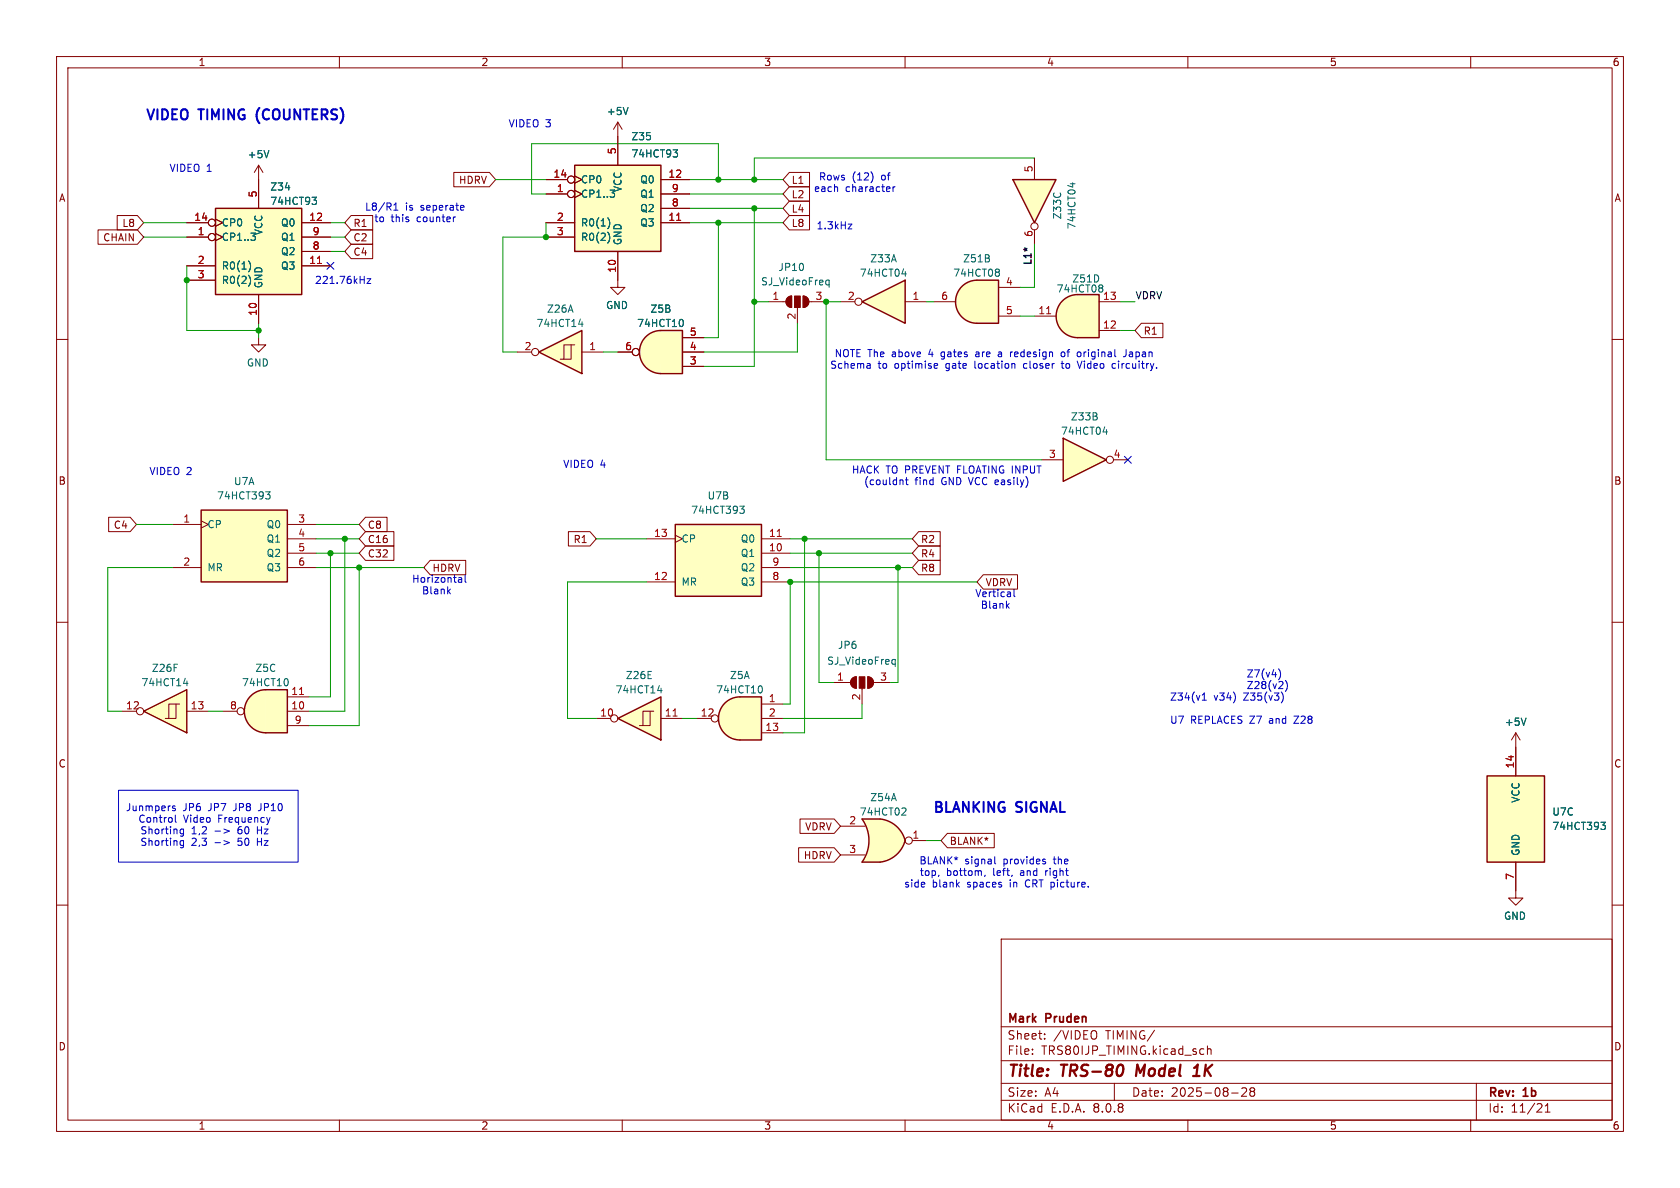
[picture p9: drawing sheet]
<svg xmlns="http://www.w3.org/2000/svg" width="297mm" height="210mm" viewBox="0 0 297 210" stroke-linecap="round" stroke-linejoin="round" font-family="sans-serif">
<defs><g id="words">
<g font-size="2.8" fill="#840000">
<text x="178" y="190.9">Title:</text>
<text x="187.7" y="190.9">TRS-80</text>
<text x="201.7" y="190.9">Model</text>
<text x="212.7" y="190.9">1K</text>
</g>
<g font-size="2.5" fill="#0000c2">
<text x="25.7" y="21.3">VIDEO</text>
<text x="35.3" y="21.3">TIMING</text>
<text x="46.1" y="21.3">(COUNTERS)</text>
<text x="164.8" y="143.8">BLANKING</text>
<text x="179.8" y="143.8">SIGNAL</text>
</g>
<g font-size="2.1" fill="#840000">
<text x="178" y="184">Sheet:</text>
<text x="178" y="181.2">Mark</text>
<text x="185" y="181.2">Pruden</text>
<text x="186.2" y="184">/VIDEO</text>
<text x="195.5" y="184">TIMING/</text>
<text x="178" y="186.7">File:</text>
<text x="184.1" y="186.7">TRS80IJP_TIMING.kicad_sch</text>
<text x="178" y="196.9">KiCad</text>
<text x="178" y="194.1">Size:</text>
<text x="184.7" y="194.1">A4</text>
<text x="185.7" y="196.9">E.D.A.</text>
<text x="193.3" y="196.9">8.0.8</text>
<text x="200" y="194.1">Date:</text>
<text x="207" y="194.1">2025-08-28</text>
<text x="263" y="194.3">Rev:</text>
<text x="263" y="196.9">Id:</text>
<text x="267.1" y="196.9">11/21</text>
<text x="269.4" y="194.3">1b</text>
</g>
<g font-size="1.8" fill="#840000">
<text x="35" y="11.9">1</text>
<text x="85" y="11.9">2</text>
<text x="135" y="11.9">3</text>
<text x="185" y="11.9">4</text>
<text x="235" y="11.9">5</text>
<text x="285" y="11.9">6</text>
<text x="10.3" y="35.9">A</text>
<text x="81" y="32.7">HDRV</text>
<text x="139.9" y="35.2">L2</text>
<text x="139.9" y="32.7">L1</text>
<text x="285.3" y="35.9">A</text>
<text x="21.5" y="40.3">L8</text>
<text x="62.4" y="40.3">R1</text>
<text x="139.9" y="40.3">L8</text>
<text x="139.9" y="37.8">L4</text>
<text x="18.1" y="42.9">CHAIN</text>
<text x="62.4" y="42.9">C2</text>
<text x="62.4" y="45.4">C4</text>
<text x="202.1" y="59.4">R1</text>
<text x="10.3" y="85.9">B</text>
<text x="285.3" y="85.9">B</text>
<text x="20" y="93.7">C4</text>
<text x="64.9" y="93.7">C8</text>
<text x="64.9" y="96.2">C16</text>
<text x="64.9" y="98.7">C32</text>
<text x="101.3" y="96.2">R1</text>
<text x="162.7" y="96.2">R2</text>
<text x="162.7" y="101.3">R8</text>
<text x="162.7" y="98.7">R4</text>
<text x="10.3" y="135.9">C</text>
<text x="285.3" y="135.9">C</text>
<text x="142.2" y="147">VDRV</text>
<text x="167.8" y="149.5">BLANK*</text>
<text x="142" y="152.1">HDRV</text>
<text x="10.3" y="185.9">D</text>
<text x="285.3" y="185.9">D</text>
<text x="35" y="199.9">1</text>
<text x="85" y="199.9">2</text>
<text x="135" y="199.9">3</text>
<text x="185" y="199.9">4</text>
<text x="235" y="199.9">5</text>
<text x="285" y="199.9">6</text>
</g>
<g font-size="1.8" fill="#0000c2">
<text x="89.8" y="22.7">VIDEO 3</text>
<text x="29.9" y="30.6">VIDEO 1</text>
<text x="143.8" y="34.1">each</text>
<text x="144.7" y="32.1">Rows</text>
<text x="149.4" y="34.1">character</text>
<text x="150.6" y="32.1">(12)</text>
<text x="155.9" y="32.1">of</text>
<text x="64.4" y="37.4">L8/R1</text>
<text x="66.1" y="39.5">to</text>
<text x="69.1" y="39.5">this</text>
<text x="71.7" y="37.4">is</text>
<text x="73.8" y="39.5">counter</text>
<text x="74.5" y="37.4">seperate</text>
<text x="144.3" y="40.7">1.3kHz</text>
<text x="55.6" y="50.4">221.76kHz</text>
<text x="146.7" y="65.4">Schema</text>
<text x="147.5" y="63.3">NOTE The</text>
<text x="155.2" y="65.4">to</text>
<text x="157.8" y="63.3">above</text>
<text x="158.3" y="65.4">optimise</text>
<text x="164.5" y="63.3">4</text>
<text x="166.8" y="63.3">gates</text>
<text x="167.5" y="65.4">gate</text>
<text x="172.8" y="65.4">location</text>
<text x="173.1" y="63.3">are</text>
<text x="179.7" y="63.3">redesign</text>
<text x="181.6" y="65.4">closer</text>
<text x="188.6" y="65.4">to</text>
<text x="188.9" y="63.3">of</text>
<text x="191.6" y="65.4">Video</text>
<text x="191.9" y="63.3">original</text>
<text x="197.9" y="65.4">circuitry.</text>
<text x="200.3" y="63.3">Japan</text>
<text x="99.5" y="82.9">VIDEO 4</text>
<text x="150.5" y="83.9">HACK TO PREVENT FLOATING INPUT</text>
<text x="26.3" y="84.2">VIDEO 2</text>
<text x="152.6" y="86">(couldnt</text>
<text x="161.7" y="86">find</text>
<text x="166.5" y="86">GND VCC easily)</text>
<text x="76.4" y="101.3">HDRV</text>
<text x="72.8" y="103.2">Horizontal</text>
<text x="74.5" y="105.3">Blank</text>
<text x="172.3" y="105.8">Vertical</text>
<text x="173.3" y="107.8">Blank</text>
<text x="174.1" y="103.8">VDRV</text>
<text x="223.1" y="120">Z7(v4)</text>
<text x="206.8" y="124.1">Z34(v1</text>
<text x="214.6" y="124.1">v34)</text>
<text x="220" y="124.1">Z35(v3)</text>
<text x="223.1" y="122">Z28(v2)</text>
<text x="206.8" y="128.1">U7</text>
<text x="210.5" y="128.1">REPLACES Z7</text>
<text x="224.7" y="128.1">and</text>
<text x="229.3" y="128.1">Z28</text>
<text x="22.2" y="143.6">Junmpers</text>
<text x="32.3" y="143.6">JP6</text>
<text x="37" y="143.6">JP7</text>
<text x="41.6" y="143.6">JP8</text>
<text x="46.2" y="143.6">JP10</text>
<text x="24.4" y="145.6">Control</text>
<text x="24.7" y="147.7">Shorting</text>
<text x="24.7" y="149.7">Shorting</text>
<text x="32.4" y="145.6">Video</text>
<text x="33.8" y="147.7">1,2</text>
<text x="33.8" y="149.7">2,3</text>
<text x="38.7" y="145.6">Frequency</text>
<text x="42.3" y="147.7">60</text>
<text x="42.3" y="149.7">50</text>
<text x="45.9" y="147.7">Hz</text>
<text x="45.9" y="149.7">Hz</text>
<text x="162.4" y="153">BLANK*</text>
<text x="162.5" y="155">top,</text>
<text x="167.3" y="155">bottom,</text>
<text x="170.6" y="153">signal</text>
<text x="175.7" y="155">left,</text>
<text x="177.5" y="153">provides</text>
<text x="180.7" y="155">and</text>
<text x="185.3" y="155">right</text>
<text x="186.6" y="153">the</text>
<text x="159.8" y="157.1">side</text>
<text x="164.8" y="157.1">blank</text>
<text x="171.1" y="157.1">spaces</text>
<text x="178.8" y="157.1">in</text>
<text x="181.7" y="157.1">CRT picture.</text>
</g>
<g font-size="1.8" fill="#006464">
<text x="107.2" y="20.5">+5V</text>
<text x="43.7" y="28.2">+5V</text>
<text x="111.5" y="25">Z35</text>
<text x="111.5" y="28">74HCT93</text>
<text x="47.7" y="33.9">Z34</text>
<text x="102.6" y="35.2">CP1..3</text>
<text x="102.6" y="32.6">CP0</text>
<text x="110.1" y="34.1" transform="rotate(-90 110.1 34.1)">VCC</text>
<text x="113.1" y="32.6">Q0</text>
<text x="113.1" y="35.2">Q1</text>
<text x="39.1" y="40.2">CP0</text>
<text x="46.6" y="41.7" transform="rotate(-90 46.6 41.7)">VCC</text>
<text x="47.7" y="36.4">74HCT93</text>
<text x="49.6" y="40.2">Q0</text>
<text x="102.6" y="40.2">R0(1)</text>
<text x="113.1" y="40.2">Q3</text>
<text x="113.1" y="37.7">Q2</text>
<text x="187.8" y="38.9" transform="rotate(-90 187.8 38.9)">Z33C</text>
<text x="190.3" y="40.6" transform="rotate(-90 190.3 40.6)">74HCT04</text>
<text x="39.1" y="42.8">CP1..3</text>
<text x="39.1" y="47.9">R0(1)</text>
<text x="49.6" y="47.9">Q3</text>
<text x="49.6" y="45.3">Q2</text>
<text x="49.6" y="42.8">Q1</text>
<text x="102.6" y="42.8">R0(2)</text>
<text x="110.1" y="43.4" transform="rotate(-90 110.1 43.4)">GND</text>
<text x="153.7" y="46.6">Z33A</text>
<text x="170.2" y="46.6">Z51B</text>
<text x="39.1" y="50.4">R0(2)</text>
<text x="46.6" y="51.1" transform="rotate(-90 46.6 51.1)">GND</text>
<text x="134.4" y="50.6">SJ_VideoFreq</text>
<text x="137.5" y="48.1">JP10</text>
<text x="151.9" y="49.1">74HCT04</text>
<text x="168.4" y="49.1">74HCT08</text>
<text x="186.7" y="51.9">74HCT08</text>
<text x="189.5" y="50.1">Z51D</text>
<text x="194.9" y="53.1">13</text>
<text x="94.8" y="58">74HCT14</text>
<text x="96.6" y="55.5">Z26A</text>
<text x="107" y="54.8">GND</text>
<text x="112.5" y="58">74HCT10</text>
<text x="114.9" y="55.5">Z5B</text>
<text x="43.5" y="65">GND</text>
<text x="187.5" y="77.1">74HCT04</text>
<text x="189.2" y="74.5">Z33B</text>
<text x="38.3" y="88.5">74HCT393</text>
<text x="41.3" y="86">U7A</text>
<text x="125" y="88.5">U7B</text>
<text x="36.6" y="93.6">CP</text>
<text x="47" y="93.6">Q0</text>
<text x="122.1" y="91">74HCT393</text>
<text x="36.6" y="101.2">MR</text>
<text x="47" y="96.1">Q1</text>
<text x="47" y="98.7">Q2</text>
<text x="47" y="101.2">Q3</text>
<text x="120.4" y="96.1">CP</text>
<text x="130.9" y="98.7">Q1</text>
<text x="130.9" y="96.1">Q0</text>
<text x="130.9" y="101.2">Q2</text>
<text x="120.4" y="103.7">MR</text>
<text x="130.9" y="103.7">Q3</text>
<text x="26.7" y="119">Z26F</text>
<text x="45" y="119">Z5C</text>
<text x="146.1" y="117.7">SJ_VideoFreq</text>
<text x="148" y="114.9">JP6</text>
<text x="24.9" y="121.5">74HCT14</text>
<text x="42.7" y="121.5">74HCT10</text>
<text x="108.7" y="122.8">74HCT14</text>
<text x="110.5" y="120.2">Z26E</text>
<text x="126.5" y="122.8">74HCT10</text>
<text x="129" y="120.2">Z5A</text>
<text x="265.9" y="128.5">+5V</text>
<text x="153.7" y="141.8">Z54A</text>
<text x="268.8" y="142" transform="rotate(-90 268.8 142)">VCC</text>
<text x="151.9" y="144.4">74HCT02</text>
<text x="274.3" y="144.4">U7C</text>
<text x="274.3" y="146.9">74HCT393</text>
<text x="268.8" y="151.4" transform="rotate(-90 268.8 151.4)">GND</text>
<text x="265.8" y="162.8">GND</text>
</g>
<g font-size="1.8" fill="#a90000">
<text x="109" y="27.4" transform="rotate(-90 109 27.4)">5</text>
<text x="45.5" y="35" transform="rotate(-90 45.5 35)">5</text>
<text x="97.7" y="31.5">14</text>
<text x="98.4" y="34">1</text>
<text x="118.1" y="31.5">12</text>
<text x="118.7" y="34">9</text>
<text x="182.6" y="30.6" transform="rotate(-90 182.6 30.6)">5</text>
<text x="34.2" y="39.1">14</text>
<text x="34.9" y="41.7">1</text>
<text x="54.6" y="39.1">12</text>
<text x="55.2" y="41.7">9</text>
<text x="98.4" y="39.1">2</text>
<text x="98.4" y="41.7">3</text>
<text x="118.1" y="39.1">11</text>
<text x="118.7" y="36.6">8</text>
<text x="182.6" y="42" transform="rotate(-90 182.6 42)">6</text>
<text x="34.9" y="46.7">2</text>
<text x="54.6" y="46.7">11</text>
<text x="55.2" y="44.2">8</text>
<text x="34.9" y="49.3">3</text>
<text x="109" y="48.3" transform="rotate(-90 109 48.3)">10</text>
<text x="136.5" y="53.1">1</text>
<text x="144.1" y="53.1">3</text>
<text x="149.8" y="53.1">2</text>
<text x="161.2" y="53.1">1</text>
<text x="166.3" y="53.1">6</text>
<text x="177.7" y="50.5">4</text>
<text x="45.5" y="55.9" transform="rotate(-90 45.5 55.9)">10</text>
<text x="121.8" y="59.4">5</text>
<text x="140.7" y="56.6" transform="rotate(-90 140.7 56.6)">2</text>
<text x="177.7" y="55.6">5</text>
<text x="183.5" y="55.6">11</text>
<text x="194.9" y="58.2">12</text>
<text x="92.6" y="62">2</text>
<text x="104.1" y="62">1</text>
<text x="110.4" y="62">6</text>
<text x="121.8" y="64.5">3</text>
<text x="121.8" y="62">4</text>
<text x="185.3" y="81">3</text>
<text x="196.8" y="81">4</text>
<text x="32.3" y="92.5">1</text>
<text x="52.6" y="92.5">3</text>
<text x="52.6" y="95">4</text>
<text x="115.5" y="95">13</text>
<text x="135.8" y="95">11</text>
<text x="32.3" y="100.1">2</text>
<text x="52.6" y="97.5">5</text>
<text x="52.6" y="100.1">6</text>
<text x="135.8" y="97.5">10</text>
<text x="136.5" y="100.1">9</text>
<text x="115.5" y="102.6">12</text>
<text x="136.5" y="102.6">8</text>
<text x="22.2" y="125.5">12</text>
<text x="33.6" y="125.5">13</text>
<text x="40.6" y="125.5">8</text>
<text x="51.4" y="125.5">10</text>
<text x="51.4" y="122.9">11</text>
<text x="135.8" y="124.2">1</text>
<text x="147.9" y="120.4">1</text>
<text x="152.1" y="123.9" transform="rotate(-90 152.1 123.9)">2</text>
<text x="155.5" y="120.4">3</text>
<text x="52" y="128">9</text>
<text x="106" y="126.7">10</text>
<text x="117.4" y="126.7">11</text>
<text x="123.8" y="126.7">12</text>
<text x="135.2" y="129.3">13</text>
<text x="135.8" y="126.7">2</text>
<text x="267.7" y="135.9" transform="rotate(-90 267.7 135.9)">14</text>
<text x="150" y="145.8">2</text>
<text x="161.2" y="148.3">1</text>
<text x="150" y="150.9">3</text>
<text x="267.7" y="155.6" transform="rotate(-90 267.7 155.6)">7</text>
</g>
<g font-size="1.8" fill="#0f0f0f">
<text x="182.4" y="47" transform="rotate(-90 182.4 47)">L1*</text>
<text x="200.7" y="53">VDRV</text>
</g>
</g></defs>
<g fill="none" stroke="#840000" stroke-width=".18">
<path d="M10 10h277v190h-277zM12 12h273v186h-273zM60 10v2M110 10v2M160 10v2M210 10v2M260 10v2M10 60h2M285 60h2M10 110h2M285 110h2M10 160h2"/>
<path d="M177 166h108v32h-108zM285 160h2M60 198v2M110 198v2M160 198v2M177 194.5h108M177 191.5h108M177 187.5h108M177 181.5h108M182.5 186.3v.1M182.5 185.5v.1M184.7 183.6v.1"/>
<path d="M184.7 182.8v.1M197 191.5v3M210 198v2M212.4 185.4l.4 .1M212.8 186.3l-.4 .1M213.5 185.5l.2-.1 .3 .1 .1 .9M213.5 184.9v1.5M217.7 193.2h1.2M219.5 192.4l.6-.1 .2 .1 .1 .3-.9 1.1h.9M221.2 192.9l-.2-.2 .2-.4 .5 .1 .1 .2-.3 .3M221.2 192.9l-.2 .3v.5l.2 .1 .5-.1 .1-.2-.1-.4-.2-.2M221.2 192.9h.3"/>
<path d="M260 198v2M261 191.5v6.5M273.2 196.6h.8M273.2 195.5l.4-.4v1.5"/>
</g>
<path d="M198.4 188.3a1.31 1.31 0 0 1 0 1.5M201.1 188.2l-.3 2M210.9 190.2h1.2M211.1 188.8l.6-.6-.2 2" fill="none" stroke="#840000" stroke-width=".4"/>
<path d="M95.2 62.2l7.7-3.8v7.6z" fill="#ffffc2"/>
<path d="M95.2 62.2l7.7-3.8v7.6z" fill="none" stroke="#840000" stroke-width=".25"/>
<g fill="none" stroke="#840000" stroke-width=".18">
<path d="M109.2 21.6l-.7 1.3M109.2 21.6v2.5M109.2 21.6l.8 1.3M45.7 59.7v1.3h1.3l-1.3 1.2-1.3-1.2h1.3M91.4 62.2h2.6M101 61v2.5h-1.3M101.6 61h-1.9v2.5h-.6M102.9 62.2h3.8"/>
<circle cx="94.6" cy="62.2" r=".63"/>
</g>
<path d="M111 19l-.4 1.3M102.3 57.3h.8M102.9 56.9v.8" fill="none" stroke="#006464" stroke-width=".18"/>
<path d="M119.4 92.7h15.2v12.7h-15.2z" fill="#ffffc2"/>
<path d="M119.4 92.7h15.2v12.7h-15.2z" fill="none" stroke="#840000" stroke-width=".25"/>
<path d="M114.3 95.3h5.1M119.4 94.6l1.2 .7-1.2 .6M134.6 97.8h5.1M134.6 95.3h5.1M114.3 102.9h5.1M134.6 102.9h5.1M134.6 100.3h5.1" fill="none" stroke="#840000" stroke-width=".18"/>
<path d="M137.4 94.8h.7" fill="none" stroke="#a90000" stroke-width=".18"/>
<path d="M130.8 89.5h.8l-.5 .5 .4 .1 .1 .4-.3 .2h-.3" fill="none" stroke="#006464" stroke-width=".18"/>
<path d="M155 147.2l5 1.4a5.2 5.2 0 0 1-4.4 3.8z" fill="#ffffc2" stroke="#ffffc2" stroke-width=".18"/>
<path d="M152.4 152.4h3.2M152.4 144.8h3.2" fill="none" stroke="#ffffc2" stroke-width=".18"/>
<path d="M152.4 144.8h3.2v7.6h-3.2a6.7 6.7 0 0 0 0-7.6z" fill="#ffffc2"/>
<path d="M155.6 144.8a5.1 5.1 0 0 1 4.4 3.8l-5 1.3z" fill="#ffffc2" stroke="#ffffc2" stroke-width=".18"/>
<path d="M155.6 144.8h-3.2a6.6 6.6 0 0 1 0 7.6h3.2M155.6 144.8a5.1 5.1 0 0 1 4.4 3.8 5.2 5.2 0 0 1-4.4 3.8" fill="none" stroke="#840000" stroke-width=".25"/>
<g fill="none" stroke="#840000" stroke-width=".18">
<path d="M148.6 146.1h4.3M148.6 151.1h4.3M161.3 148.6h2.5"/>
<circle cx="160.7" cy="148.6" r=".63"/>
</g>
<path d="M159.9 142.8l.3 .3-.1 .3-.7 .7h.8" fill="none" stroke="#006464" stroke-width=".18"/>
<path d="M188 77.5l7.6 3.8-7.6 3.8z" fill="#ffffc2"/>
<path d="M188 77.5l7.6 3.8-7.6 3.8z" fill="none" stroke="#840000" stroke-width=".25"/>
<g fill="none" stroke="#840000" stroke-width=".18">
<path d="M184.1 81.3h3.9M196.8 81.3h2.6"/>
<circle cx="196.2" cy="81.3" r=".63"/>
</g>
<path d="M195 76.4h.8M195.6 75.9v.9" fill="none" stroke="#006464" stroke-width=".18"/>
<path d="M101.6 29.2h15.2v15.3h-15.2z" fill="#ffffc2"/>
<path d="M101.6 29.2h15.2v15.3h-15.2z" fill="none" stroke="#840000" stroke-width=".25"/>
<g fill="none" stroke="#840000" stroke-width=".18">
<path d="M96.5 34.3h3.8M96.5 39.4h5.1M96.5 31.8h3.8M101.6 33.7l1.3 .6-1.3 .6M101.6 31.1l1.3 .7-1.3 .6M109.2 24.1v5.1M116.8 34.3h5.1M116.8 39.4h5.1M116.8 31.8h5.1M116.8 36.8h5.1M96.5 41.9h5.1M109.2 44.5v5"/>
<circle cx="101" cy="34.3" r=".63"/>
<circle cx="101" cy="31.7" r=".63"/>
</g>
<path d="M107.5 38.6a1.49 1.49 0 0 1 0 1.8M107.9 33.6h.7M108.6 34.6l-.1 .2M119 26.5h.8l-.4 .5M119.5 27l.3 .2v.3l-.3 .3M107.5 41.1a1.49 1.49 0 0 1 0 1.8" fill="none" stroke="#006464" stroke-width=".18"/>
<path d="M119.6 39h.7" fill="none" stroke="#a90000" stroke-width=".18"/>
<path d="M187.8 53.2a3.8 3.8 0 0 1 2.7-1.1v7.6a3.8 3.8 0 0 1-3.5-2.4 3.8 3.8 0 0 1 .8-4.1z" fill="#ffffc2" stroke="#ffffc2" stroke-width=".18"/>
<path d="M190.5 52.1h3.8v7.6h-3.8z" fill="#ffffc2"/>
<path d="M187.8 53.2a3.8 3.8 0 0 1 2.7-1.1h3.8v7.6h-3.8a3.8 3.8 0 0 1-3.5-2.4 3.8 3.8 0 0 1 .8-4.1z" fill="none" stroke="#840000" stroke-width=".25"/>
<path d="M182.9 55.9h3.8M194.3 58.4h3.8M194.3 53.3h3.8" fill="none" stroke="#840000" stroke-width=".18"/>
<path d="M185 55.5h.8" fill="none" stroke="#a90000" stroke-width=".18"/>
<path d="M194.7 50.4l.3 .2-.3 .3 .3 .2v.3" fill="none" stroke="#006464" stroke-width=".18"/>
<path d="M35.6 90.2h15.2v12.7h-15.2z" fill="#ffffc2"/>
<path d="M35.6 90.2h15.2v12.7h-15.2z" fill="none" stroke="#840000" stroke-width=".25"/>
<g fill="none" stroke="#840000" stroke-width=".18">
<path d="M45.7 29.2l-.7 1.3M45.7 29.2v2.6M45.7 29.2l.8 1.3M109.2 49.5v1.3h1.3l-1.3 1.3-1.3-1.3h1.3M30.5 92.7h5.1M35.6 92.1l1.2 .6-1.2 .6M50.8 92.7h5.1M50.8 95.3h5.1M50.8 97.8h5.1M30.5 100.3h5.1M50.8 100.3h5.1M150.7 119.9l.7-.3v2.1a1.02 1.02 0 0 1-.9-.7 1.02 1.02 0 0 1 .2-1.1z"/>
<path d="M153.4 119.6a1.02 1.02 0 0 1 1 1.1 1.02 1.02 0 0 1-1 1zM147.3 120.7h3.1M152.4 121.7v2.8M154.4 120.7h3.1"/>
</g>
<path d="M47.5 26.6l-.4 1.3M47 86.9h.7l-.4 .5 .4 .1v.5l-.2 .2h-.4M157.8 117.4h.5M157.8 116.6h.5M158.3 116.6v1.2" fill="none" stroke="#006464" stroke-width=".18"/>
<g fill="#840000" stroke="#840000" stroke-width=".18">
<path d="M150.7 119.9l.7-.3v2.1a1.02 1.02 0 0 1-.9-.7 1.02 1.02 0 0 1 .2-1.1z"/>
<path d="M151.9 119.6h1v2.1h-1z"/>
<path d="M153.4 119.6a1.02 1.02 0 0 1 1 1.1 1.02 1.02 0 0 1-1 1z"/>
</g>
<path d="M170 50.7a3.8 3.8 0 0 1 2.7-1.2v7.7a3.8 3.8 0 0 1-3.5-2.4 3.8 3.8 0 0 1 .8-4.1z" fill="#ffffc2" stroke="#ffffc2" stroke-width=".18"/>
<path d="M172.7 49.5h3.8v7.7h-3.8z" fill="#ffffc2"/>
<path d="M170 50.7a3.8 3.8 0 0 1 2.7-1.2h3.8v7.7h-3.8a3.8 3.8 0 0 1-3.5-2.4 3.8 3.8 0 0 1 .8-4.1z" fill="none" stroke="#840000" stroke-width=".25"/>
<path d="M135.9 53.3h3M139.2 52.6l.8-.3v2.1a1.02 1.02 0 0 1-1-.7 1.02 1.02 0 0 1 .2-1.1zM141 54.4v2.8M142 52.3a1.02 1.02 0 0 1 1 1 1.02 1.02 0 0 1-1 1.1zM143 53.3h3M165.1 53.3h3.8M176.5 50.8h3.8M176.5 55.9h3.8" fill="none" stroke="#840000" stroke-width=".18"/>
<path d="M146.1 50.3h.5M146.1 49.6h.5M146.6 49.5v1.3M176.4 47.6l.3 .2-.3 .3 .3 .3v.2l-.3 .2" fill="none" stroke="#006464" stroke-width=".18"/>
<g fill="#840000" stroke="#840000" stroke-width=".18">
<path d="M139.2 52.6l.8-.3v2.1a1.02 1.02 0 0 1-1-.7 1.02 1.02 0 0 1 .2-1.1z"/>
<path d="M140.5 52.3h1v2.1h-1z"/>
<path d="M142 52.3a1.02 1.02 0 0 1 1 1 1.02 1.02 0 0 1-1 1.1z"/>
</g>
<path d="M179.1 31.8h7.6l-3.8 7.6z" fill="#ffffc2"/>
<path d="M179.1 31.8h7.6l-3.8 7.6z" fill="none" stroke="#840000" stroke-width=".25"/>
<g fill="none" stroke="#840000" stroke-width=".18">
<path d="M182.9 27.9v3.9M182.9 40.6v2.6"/>
<circle cx="182.9" cy="40" r=".63"/>
</g>
<path d="M189.2 32.5h.9M189.6 32.3v.8" fill="none" stroke="#006464" stroke-width=".18"/>
<path d="M152.4 53.3l7.6-3.8v7.7z" fill="#ffffc2"/>
<path d="M152.4 53.3l7.6-3.8v7.7z" fill="none" stroke="#840000" stroke-width=".25"/>
<g fill="none" stroke="#840000" stroke-width=".18">
<path d="M148.6 53.3h2.5M160 53.3h3.8"/>
<circle cx="151.8" cy="53.3" r=".63"/>
</g>
<path d="M159.4 48.4h.8M160.1 48v.8" fill="none" stroke="#006464" stroke-width=".18"/>
<path d="M262.9 137.2h10.1v15.2h-10.1z" fill="#ffffc2"/>
<path d="M262.9 137.2h10.1v15.2h-10.1z" fill="none" stroke="#840000" stroke-width=".25"/>
<path d="M268 129.5v7.7M268 129.5l-.8 1.3M268 129.5l.7 1.3M268 152.4v5.1" fill="none" stroke="#840000" stroke-width=".18"/>
<path d="M269.8 126.9l-.4 1.3M283 145.4h.8l-.4 .4 .3 .2 .1 .4-.2 .2h-.4" fill="none" stroke="#006464" stroke-width=".18"/>
<path d="M44.3 123a3.8 3.8 0 0 1 2.7-1.1v7.6a3.8 3.8 0 0 1-3.5-2.3 3.8 3.8 0 0 1 .8-4.2z" fill="#ffffc2" stroke="#ffffc2" stroke-width=".18"/>
<path d="M47 121.9h3.8v7.6h-3.8z" fill="#ffffc2"/>
<path d="M44.3 123a3.8 3.8 0 0 1 2.7-1.1h3.8v7.6h-3.8a3.8 3.8 0 0 1-3.5-2.3 3.8 3.8 0 0 1 .8-4.2z" fill="none" stroke="#840000" stroke-width=".25"/>
<g fill="none" stroke="#840000" stroke-width=".18">
<path d="M39.4 125.7h2.5M50.8 125.7h3.8M50.8 123.2h3.8M50.8 128.3h3.8"/>
<circle cx="42.5" cy="125.7" r=".63"/>
</g>
<path d="M52.9 122.8h.8" fill="none" stroke="#a90000" stroke-width=".18"/>
<path d="M50.8 120l.2 .4-.2 .8" fill="none" stroke="#006464" stroke-width=".18"/>
<path d="M25.4 125.7l7.6-3.8v7.6z" fill="#ffffc2"/>
<path d="M25.4 125.7l7.6-3.8v7.6z" fill="none" stroke="#840000" stroke-width=".25"/>
<g fill="none" stroke="#840000" stroke-width=".18">
<path d="M21.6 125.7h2.5M31.1 124.5v2.5h-1.3M31.7 124.5h-1.9v2.5h-.6M33 125.7h3.8"/>
<circle cx="24.8" cy="125.7" r=".63"/>
</g>
<path d="M32.4 120.8h.8M33.1 120.4v.8" fill="none" stroke="#006464" stroke-width=".18"/>
<path d="M114.2 59.5a3.8 3.8 0 0 1 2.6-1.1v7.6a3.8 3.8 0 0 1-3.5-2.3 3.8 3.8 0 0 1 .9-4.2z" fill="#ffffc2" stroke="#ffffc2" stroke-width=".18"/>
<path d="M116.8 58.4h3.8v7.6h-3.8z" fill="#ffffc2"/>
<path d="M114.2 59.5a3.8 3.8 0 0 1 2.6-1.1h3.8v7.6h-3.8a3.8 3.8 0 0 1-3.5-2.3 3.8 3.8 0 0 1 .9-4.2z" fill="none" stroke="#840000" stroke-width=".25"/>
<g fill="none" stroke="#840000" stroke-width=".18">
<path d="M120.6 59.7h3.9M109.2 62.2h2.6M120.6 64.8h3.9M120.6 62.2h3.9"/>
<circle cx="112.4" cy="62.2" r=".63"/>
</g>
<path d="M120.6 56.5l.2 .4-.2 .8" fill="none" stroke="#006464" stroke-width=".18"/>
<path d="M38.1 36.8h15.2v15.3h-15.2z" fill="#ffffc2"/>
<path d="M38.1 36.8h15.2v15.3h-15.2z" fill="none" stroke="#840000" stroke-width=".25"/>
<g fill="none" stroke="#840000" stroke-width=".18">
<path d="M33 39.4h3.8M38.1 38.7l1.3 .7-1.3 .6M45.7 31.8v5M53.3 39.4h5.1M33 41.9h3.8M33 47h5.1M33 49.5h5.1M38.1 41.3l1.3 .6-1.3 .6M45.7 52.1v5.1M53.3 41.9h5.1M53.3 47h5.1M53.3 44.5h5.1"/>
<circle cx="37.5" cy="39.4" r=".63"/>
<circle cx="37.5" cy="41.9" r=".63"/>
</g>
<path d="M55.2 34.9h.8l-.5 .5M55.7 35.4l.3 .2v.3l-.3 .2M44 46.2a1.49 1.49 0 0 1 0 1.8M44 48.7a1.49 1.49 0 0 1 0 1.8M44.4 41.2h.7M45.1 42.2l-.1 .2" fill="none" stroke="#006464" stroke-width=".18"/>
<path d="M56.1 46.6h.7" fill="none" stroke="#a90000" stroke-width=".18"/>
<path d="M128.1 124.3a3.8 3.8 0 0 1 2.7-1.1v7.6a3.8 3.8 0 0 1-3.5-2.3 3.8 3.8 0 0 1 .8-4.2z" fill="#ffffc2" stroke="#ffffc2" stroke-width=".18"/>
<path d="M130.8 123.2h3.8v7.6h-3.8z" fill="#ffffc2"/>
<path d="M128.1 124.3a3.8 3.8 0 0 1 2.7-1.1h3.8v7.6h-3.8a3.8 3.8 0 0 1-3.5-2.3 3.8 3.8 0 0 1 .8-4.2z" fill="none" stroke="#840000" stroke-width=".25"/>
<g fill="none" stroke="#840000" stroke-width=".18">
<path d="M123.2 127h2.5M134.6 124.5h3.8M134.6 127h3.8M134.6 129.5h3.8"/>
<circle cx="126.4" cy="127" r=".63"/>
</g>
<path d="M134.6 121.3l.2 .4-.2 .7" fill="none" stroke="#006464" stroke-width=".18"/>
<path d="M109.2 127l7.6-3.8v7.6z" fill="#ffffc2"/>
<path d="M109.2 127l7.6-3.8v7.6z" fill="none" stroke="#840000" stroke-width=".25"/>
<g fill="none" stroke="#840000" stroke-width=".18">
<path d="M20.7 38.1h3.6l1.1 1.3-1.1 1.2h-3.6zM33 39.4h3.8M38.1 38.7l1.3 .7-1.3 .6M45.7 31.8v5M53.3 39.4h5.1M62.1 38.1h3.8v2.5h-3.8l-1.1-1.2zM80.2 30.5h6.3l1.1 1.3-1.1 1.2h-6.3zM96.5 39.4h5.1M96.5 34.3h3.8M96.5 31.8h3.8M101.6 33.7l1.3 .6-1.3 .6M101.6 31.1l1.3 .7-1.3 .6"/>
<path d="M109.2 24.1v5.1M116.8 39.4h5.1M116.8 34.3h5.1M116.8 31.8h5.1M116.8 36.8h5.1M139.5 33h3.6v2.6h-3.6l-1.1-1.3zM139.5 38.1h3.6v2.5h-3.6l-1.1-1.2zM139.5 30.5h3.6v2.5h-3.6l-1.1-1.2zM139.5 35.6h3.6v2.5h-3.6l-1.1-1.3zM17.3 40.6h7l1.1 1.3-1.1 1.3h-7zM33 41.9h3.8M33 47h5.1"/>
<path d="M33 49.5h5.1M38.1 41.3l1.3 .6-1.3 .6M45.7 52.1v5.1M53.3 41.9h5.1M53.3 47h5.1M53.3 44.5h5.1M62.1 40.6h3.8v2.6h-3.8l-1.1-1.3zM62.1 43.2h3.8v2.5h-3.8l-1.1-1.2zM96.5 41.9h5.1M109.2 44.5v5M120.6 59.7h3.9M201.8 57.1h3.8v2.6h-3.8l-1.1-1.3z"/>
<path d="M109.2 62.2h2.6M120.6 64.8h3.9M120.6 62.2h3.9M19.2 91.4h3.8l1.1 1.3-1.1 1.3h-3.8zM64.6 91.4h3.8v2.6h-3.8l-1.1-1.3zM64.6 94h5v2.5h-5l-1.1-1.2zM64.6 96.5h5v2.6h-5l-1.1-1.3zM76 99.1h6.3v2.5h-6.3l-1.1-1.3zM100.5 94h3.8l1.1 1.3-1.1 1.2h-3.8zM162.4 94h3.8v2.5h-3.8l-1.1-1.2zM162.4 99.1h3.8v2.5h-3.8l-1.1-1.3zM162.4 96.5h3.8v2.6h-3.8l-1.1-1.3z"/>
<path d="M173.8 101.6h6.1v2.5h-6.1l-1.1-1.2zM105.4 127h2.5M114.9 125.7v2.6h-1.2M115.6 125.7h-1.9v2.6h-.7M116.8 127h3.8M268 132.1v5.1M141.2 149.9h6.3l1.1 1.2-1.1 1.3h-6.3zM141.4 144.8h6.1l1.1 1.3-1.1 1.2h-6.1zM167.5 147.3h8.3v2.6h-8.3l-1.1-1.3zM268 152.4v6.4h1.2l-1.2 1.2-1.3-1.2h1.3"/>
<circle cx="37.5" cy="39.4" r=".63"/>
<circle cx="101" cy="34.3" r=".63"/>
<circle cx="101" cy="31.7" r=".63"/>
<circle cx="37.5" cy="41.9" r=".63"/>
<circle cx="112.4" cy="62.2" r=".63"/>
<circle cx="108.6" cy="127" r=".63"/>
</g>
<path d="M119.6 39h.7M56.1 46.6h.7M119 126.6h.7" fill="none" stroke="#a90000" stroke-width=".18"/>
<g fill="none" stroke="#006464" stroke-width=".18">
<path d="M111 19l-.4 1.3M47.5 26.6l-.4 1.3M55.2 34.9h.8l-.5 .5M55.7 35.4l.3 .2v.3l-.3 .2M107.5 38.6a1.49 1.49 0 0 1 0 1.8M107.9 33.6h.7M108.6 34.6l-.1 .2M119 26.5h.8l-.4 .5M119.5 27l.3 .2v.3l-.3 .3M44 46.2a1.49 1.49 0 0 1 0 1.8M44 48.7a1.49 1.49 0 0 1 0 1.8M44.4 41.2h.7"/>
<path d="M45.1 42.2l-.1 .2M107.5 41.1a1.49 1.49 0 0 1 0 1.8M120.6 56.5l.2 .4-.2 .8M116.3 122.1h.8M116.9 121.7v.8M269.8 126.9l-.4 1.3M283 145.4h.8l-.4 .4 .3 .2 .1 .4-.2 .2h-.4"/>
</g>
<g fill="none" stroke="#0000c2" stroke-width=".18">
<path d="M69.6 37.2h.8M69.6 36.2l.4-.3v1.3M81.8 36.3l.2 .3-.6 .1M82 37.1l-.2 .1M149.9 39.6h.7l-.7 .9h.7M154.2 30.7l.1 .5-.1 .7M157.9 33v.9M158.2 33l-.3 .3M64.9 49.3h.6l-.6 .8h.6M153.7 64.3l.1 .1v.7M153.8 65l-.1 .1M153.8 64.6h-.1"/>
<path d="M165.3 64.3h.4l.1 .3-.6 .1M165.7 65l-.4 .1M172.7 62.2l-.2 .1M172.7 62.6l-.2 .2 .2 .3M176.5 62.3h.5l.1 .8M177.1 62.5l-.5 .1-.1 .2 .1 .3 .5-.1M178.6 62.2v.9M179 62.2l-.4 .3M179.4 64.3v.8M181.1 64.3l-.2 .6 .3 .2M187.6 64.3h.5M187.7 62.3l.3-.1 .3 .3v.3l-.3 .3-.3-.1-.1-.2z"/>
<path d="M187.8 63.8v1.1l.3 .2M190.4 63.8l.5 1.3 .4-1.3M190.9 62.2l.2 .3v.3l-.2 .3M196.7 65l.1 .1 .4-.1M196.7 64.3v.1M199.1 61.8v.9a.41 .41 0 0 1-.5 .4M199.8 62.2l-.1 .1M199.8 62.6l-.2 .2 .2 .3M159.5 84.8l.1 .2v.7M160.1 84.8h.5M160.2 84.4v1.1l.4 .2M79.3 104.5l.3 .5"/>
<path d="M79.6 104.1l-.5 .5M81.2 102.1l.4 .1v.7M81.6 102.9h-.4M81.6 102.4l-.4 .1M82.2 101.7v1.1l.2 .1M178 107l.4 .5M178.4 106.7l-.5 .5M179.3 104.2v1.1l.1 .2M220.6 118.4h.8l-.8 1.3h.8M221.8 118.4h.8l-.5 1.3M21 139.7h31.7v12.7h-31.7zM212.5 123.8h.8"/>
<path d="M212.5 122.9l.4-.4v1.3M220.6 120.5h.8l-.8 1.2h.8M221.9 120.6l.4-.1 .3 .2M222.6 120.8l-.8 .9h.8M226.8 122.9l.1 .5-.3 .8M31 142.5h-.3l-.2 .1v.2l.5 .1v.4h-.5M31 144.1v1.1l.2 .2M32.4 146.6v1l-.2 .2h-.3M32.4 148.6v1l-.2 .3-.3-.1M32.4 146.6h-.3l-.3 .2 .2 .5h.4M32.4 148.7l-.3-.1-.3 .2 .2 .6h.4M38 146.9h1"/>
<path d="M38 149h1M39.6 146.6l.9 .3-.9 .4M39.6 148.6l.9 .4-.9 .3M47.7 144.5l-.3 .9M166 154.7l-.1 .2M174.2 154.7l-.2 .2M175.9 151.4v1.1l.1 .2M184.7 152.3l.2 .2-.2 .2M184.7 151.9h.1"/>
</g>
<g fill="none" stroke="#009600" stroke-width=".18">
<path d="M25.4 39.4h7.6M58.4 39.4h2.6M87.6 31.8h8.9M96.5 39.4v2.5h-7.6v20.3h2.5M121.9 39.4h16.5M121.9 34.3h16.5M121.9 31.8h16.5M121.9 36.8h16.5M127 31.8v-6.4h-33v8.9h2.5M127 39.4v20.3h-2.5M133.3 36.8v28h-8.8M182.9 27.9h-49.6v3.9"/>
<path d="M25.4 41.9h7.6M33 47v11.4h12.7M45.7 57.2v2.5M58.4 41.9h2.6M58.4 44.5h2.6M133.3 53.3h2.6M141 57.2v5h-16.5M148.6 53.3h-2.6v28h38.1M163.8 53.3h1.3M180.3 55.9h2.6M182.9 43.2v7.6h-2.6M198.1 53.3h2.6"/>
<path d="M198.1 58.4h2.6M106.7 62.2h2.5M24.1 92.7h6.4M55.9 95.3h7.6M55.9 97.8h7.6M55.9 92.7h7.6M58.4 97.8v25.4h-3.8M61 95.3v30.4h-6.4M105.4 95.3h8.9M139.7 95.3h21.6M139.7 97.8h21.6M142.2 95.3v34.2h-3.8"/>
<path d="M144.8 97.8v22.9h2.5M30.5 100.3h-11.5v25.4h2.6M55.9 100.3h19M63.5 100.3v28h-8.9M114.3 102.9h-14v24.1h5.1M139.7 100.3h21.6M158.7 100.3v20.4h-1.2M172.7 102.9h-33v21.6h-1.3M36.8 125.7h2.6M120.6 127h2.6M152.4 124.5v2.5h-14M163.8 148.6h2.6"/>
</g>
<path d="M57.8 46.4l1.2 1.2M59 46.4l-1.2 1.2M198.8 80.7l1.2 1.2M200 80.7l-1.2 1.2" fill="none" stroke="#000084" stroke-width=".18"/>
<g fill="#009600" stroke="#009600" stroke-width=".18">
<circle cx="133.3" cy="53.3" r=".46"/>
<circle cx="146" cy="53.3" r=".46"/>
<circle cx="133.3" cy="31.8" r=".46"/>
<circle cx="133.3" cy="36.8" r=".46"/>
<circle cx="33" cy="49.5" r=".46"/>
<circle cx="127" cy="31.8" r=".46"/>
<circle cx="127" cy="39.4" r=".46"/>
<circle cx="96.5" cy="41.9" r=".46"/>
<circle cx="45.7" cy="58.4" r=".46"/>
<circle cx="158.7" cy="100.3" r=".46"/>
<circle cx="139.7" cy="102.9" r=".46"/>
<circle cx="142.2" cy="95.3" r=".46"/>
<circle cx="144.8" cy="97.8" r=".46"/>
<circle cx="61" cy="95.3" r=".46"/>
<circle cx="58.4" cy="97.8" r=".46"/>
<circle cx="63.5" cy="100.3" r=".46"/>
</g>
<use href="#words"/>
</svg>
